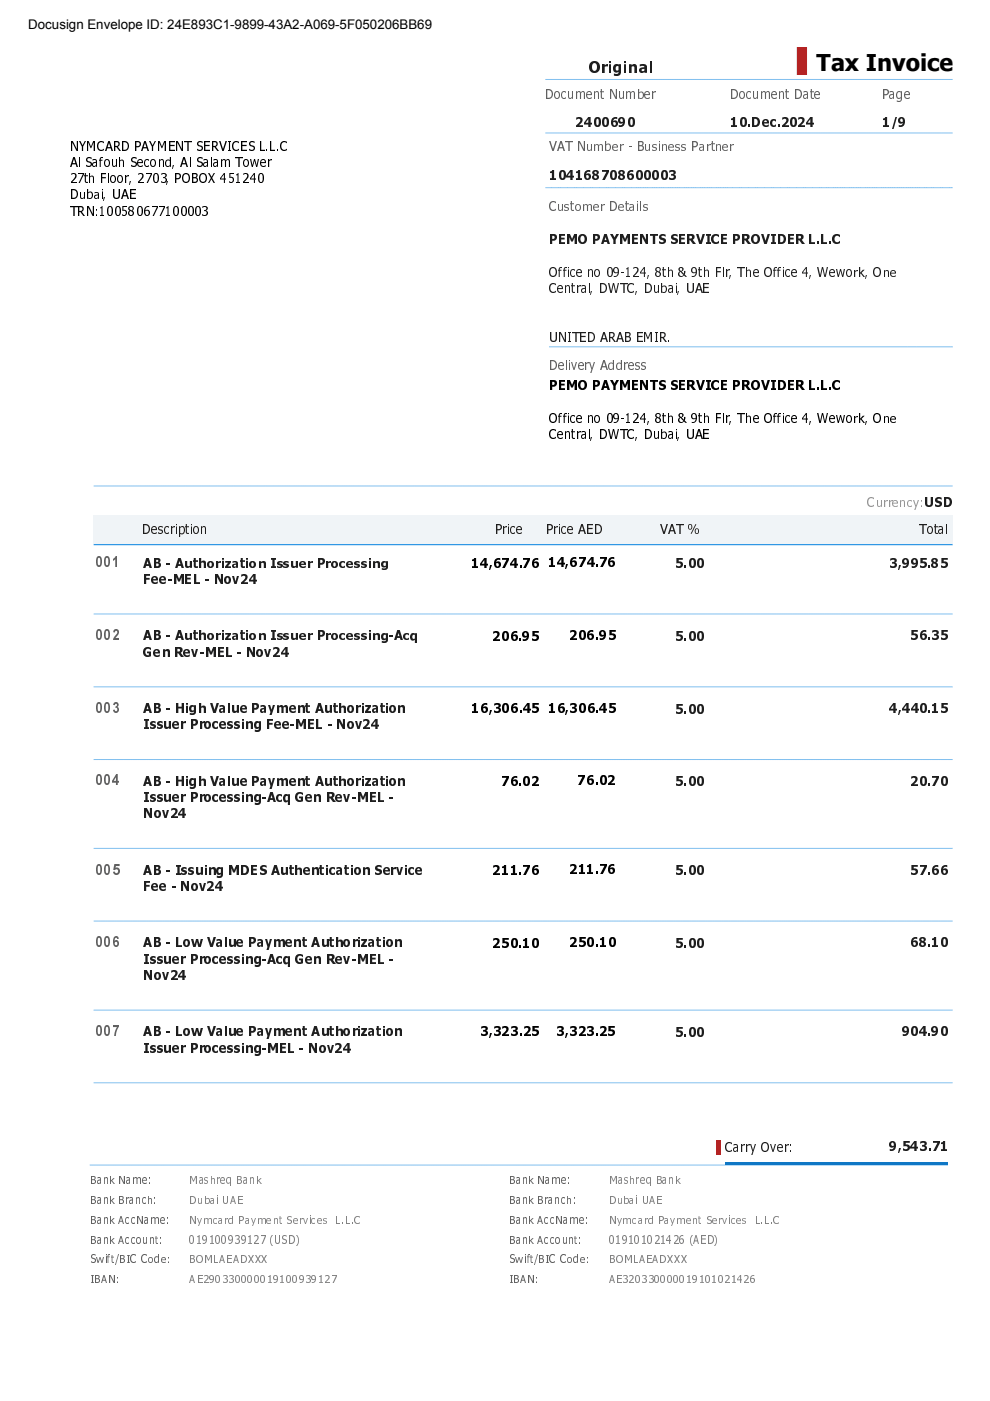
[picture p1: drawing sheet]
<svg xmlns="http://www.w3.org/2000/svg" width="210mm" height="297mm" viewBox="0 0 210 297" stroke-linecap="round" stroke-linejoin="round" font-family="sans-serif">
<defs><g id="words">
<text font-size="5.6" fill="#f00" x="169.1" y="15">▌</text>
<text font-size="5" x="173.1" y="15">Tax Invoice</text>
<text font-size="3.5" fill="#1e1e1e" x="124.6" y="15.5">Original</text>
<g font-size="3.2" fill="#606060">
<text x="20.1" y="120.3">001</text>
<text x="20.1" y="135.7">002</text>
<text x="20.1" y="151.1">003</text>
<text x="20.1" y="166.5">004</text>
<text x="20.1" y="185.4">005</text>
<text x="20.1" y="200.8">006</text>
<text x="20.1" y="219.7">007</text>
</g>
<g font-size="2.8">
<text x="6" y="6.1">Docusign Envelope ID: 24E893C1-9899-43A2-A069-5F050206BB69</text>
<text x="14.8" y="32">NYMCARD PAYMENT SERVICES L.L.C</text>
<text x="14.8" y="35.4">Al Safouh Second, Al Salam Tower</text>
<text x="14.8" y="38.8">27th Floor, 2703, POBOX 451240</text>
<text x="14.8" y="42.3">Dubai, UAE</text>
<text x="14.8" y="45.7">TRN:100580677100003</text>
<text x="116.4" y="82.8">PEMO PAYMENTS SERVICE PROVIDER L.L.C</text>
<text x="116.4" y="89.6">Office no 09-124, 8th &amp; 9th Flr, The Office 4, Wework, One</text>
<text x="116.4" y="93.1">Central, DWTC, Dubai, UAE</text>
<text x="99.9" y="120.4">14,674.76</text>
<text x="116.2" y="120.3">14,674.76</text>
<text x="104.4" y="135.8">206.95</text>
<text x="120.6" y="135.7">206.95</text>
<text x="99.9" y="151.2">16,306.45</text>
<text x="116.2" y="151.1">16,306.45</text>
<text x="106.2" y="166.6">76.02</text>
<text x="122.4" y="166.5">76.02</text>
<text x="104.4" y="185.5">211.76</text>
<text x="120.6" y="185.4">211.76</text>
<text x="104.4" y="200.9">250.10</text>
<text x="120.6" y="200.8">250.10</text>
<text x="101.7" y="219.8">3,323.25</text>
<text x="117.9" y="219.6">3,323.25</text>
</g>
<g font-size="2.8" fill="#606060">
<text x="115.6" y="21">Document Number</text>
<text x="154.8" y="21">Document Date</text>
<text x="186.9" y="21">Page</text>
<text x="116.4" y="32">VAT Number - Business Partner</text>
<text x="116.4" y="44.7">Customer Details</text>
<text x="116.4" y="78.5">Delivery Address</text>
</g>
<g font-size="2.8" fill="#1e1e1e">
<text x="122" y="27">2400690</text>
<text x="154.8" y="26.9">10.Dec.2024</text>
<text x="186.9" y="26.9">1/9</text>
<text x="116.4" y="38.2">104168708600003</text>
<text x="116.4" y="51.8">PEMO PAYMENTS SERVICE PROVIDER L.L.C</text>
<text x="116.4" y="58.7">Office no 09-124, 8th &amp; 9th Flr, The Office 4, Wework, One</text>
<text x="116.4" y="62.1">Central, DWTC, Dubai, UAE</text>
<text x="116.4" y="72.4">UNITED ARAB EMIR.</text>
<text x="30.1" y="113.1">Description</text>
<text x="104.9" y="113.1">Price</text>
<text x="115.7" y="113.1">Price AED</text>
<text x="139.9" y="113.1">VAT %</text>
<text x="194.8" y="113.1">Total</text>
<text x="30.4" y="123.8">Fee-MEL - Nov24</text>
<text x="30.4" y="120.4">AB - Authorization Issuer Processing</text>
<text x="143.1" y="120.5">5.00</text>
<text x="188.6" y="120.4">3,995.85</text>
<text x="30.4" y="135.8">AB - Authorization Issuer Processing-Acq</text>
<text x="143.1" y="135.9">5.00</text>
<text x="193" y="135.8">56.35</text>
<text x="30.4" y="139.2">Gen Rev-MEL - Nov24</text>
<text x="30.4" y="154.6">Issuer Processing Fee-MEL - Nov24</text>
<text x="30.4" y="151.2">AB - High Value Payment Authorization</text>
<text x="143.1" y="151.3">5.00</text>
<text x="188.6" y="151.2">4,440.15</text>
<text x="30.4" y="166.6">AB - High Value Payment Authorization</text>
<text x="143.1" y="166.7">5.00</text>
<text x="193" y="166.6">20.70</text>
<text x="30.4" y="170.1">Issuer Processing-Acq Gen Rev-MEL -</text>
<text x="30.4" y="173.5">Nov24</text>
<text x="30.4" y="185.5">AB - Issuing MDES Authentication Service</text>
<text x="143.1" y="185.6">5.00</text>
<text x="193" y="185.5">57.66</text>
<text x="30.4" y="188.9">Fee - Nov24</text>
<text x="30.4" y="200.9">AB - Low Value Payment Authorization</text>
<text x="143.1" y="201">5.00</text>
<text x="193" y="200.9">68.10</text>
<text x="30.4" y="204.3">Issuer Processing-Acq Gen Rev-MEL -</text>
<text x="30.4" y="207.8">Nov24</text>
<text x="30.4" y="219.7">AB - Low Value Payment Authorization</text>
<text x="143.1" y="219.8">5.00</text>
<text x="191.2" y="219.7">904.90</text>
<text x="30.4" y="223.2">Issuer Processing-MEL - Nov24</text>
<text x="188.5" y="244.1">9,543.71</text>
</g>
<text font-size="2.8" fill="#969696" x="183.9" y="107.6">Currency:USD</text>
<text font-size="2.8" fill="#f00" x="151.8" y="244.2">▌Carry Over:</text>
<g font-size="2.4" fill="#606060">
<text x="19" y="251">Bank Name:</text>
<text x="107.9" y="251">Bank Name:</text>
<text x="19" y="255.2">Bank Branch:</text>
<text x="107.9" y="255.2">Bank Branch:</text>
<text x="19" y="259.4">Bank AccName:</text>
<text x="19" y="263.7">Bank Account:</text>
<text x="107.9" y="259.4">Bank AccName:</text>
<text x="107.9" y="263.7">Bank Account:</text>
<text x="19" y="267.9">Swift/BIC Code:</text>
<text x="107.9" y="267.9">Swift/BIC Code:</text>
<text x="19" y="272.1">IBAN:</text>
<text x="107.9" y="272.1">IBAN:</text>
</g>
<g font-size="2.4" fill="#808080">
<text x="40.2" y="251">Mashreq Bank</text>
<text x="129.1" y="251">Mashreq Bank</text>
<text x="40.2" y="255.2">Dubai UAE</text>
<text x="129.1" y="255.2">Dubai UAE</text>
<text x="40.2" y="259.4">Nymcard Payment Services L.L.C</text>
<text x="40.2" y="263.7">019100939127 (USD)</text>
<text x="129.1" y="259.4">Nymcard Payment Services L.L.C</text>
<text x="129.1" y="263.7">019101021426 (AED)</text>
<text x="40.2" y="267.9">BOMLAEADXXX</text>
<text x="129.1" y="267.9">BOMLAEADXXX</text>
<text x="40.2" y="272.1">AE290330000019100939127</text>
<text x="129.1" y="272.1">AE320330000019101021426</text>
</g>
</g></defs>
<g fill="none" stroke="#007fde" stroke-width=".21">
<path d="M115.7 16.8h86.3M115.7 28.2h86.3M115.7 39.8h86.3M116.4 73.5h85.6M19.9 103h182.1M19.9 115.5h182.1M19.9 130.2h182.1M19.9 145.6h182.1M19.9 161h182.1M19.9 179.9h182.1M19.9 195.3h182.1M19.9 214.2h182.1"/>
<path d="M19.9 229.6h182.1"/>
</g>
<path d="M153.8 246.3h47.2v.5h-47.2z" fill-rule="evenodd" fill="#007fde"/>
<path d="M19.9 109.2h182.1v6h-182.1z" fill-rule="evenodd" fill="#f0f4f7"/>
<path d="M19 247h182" fill="none" stroke="#007fde" stroke-width=".21"/>
<path d="M5.3 3.5h95.2v3.6h-95.2z" fill="#fff"/>
<use href="#words"/>
</svg>
